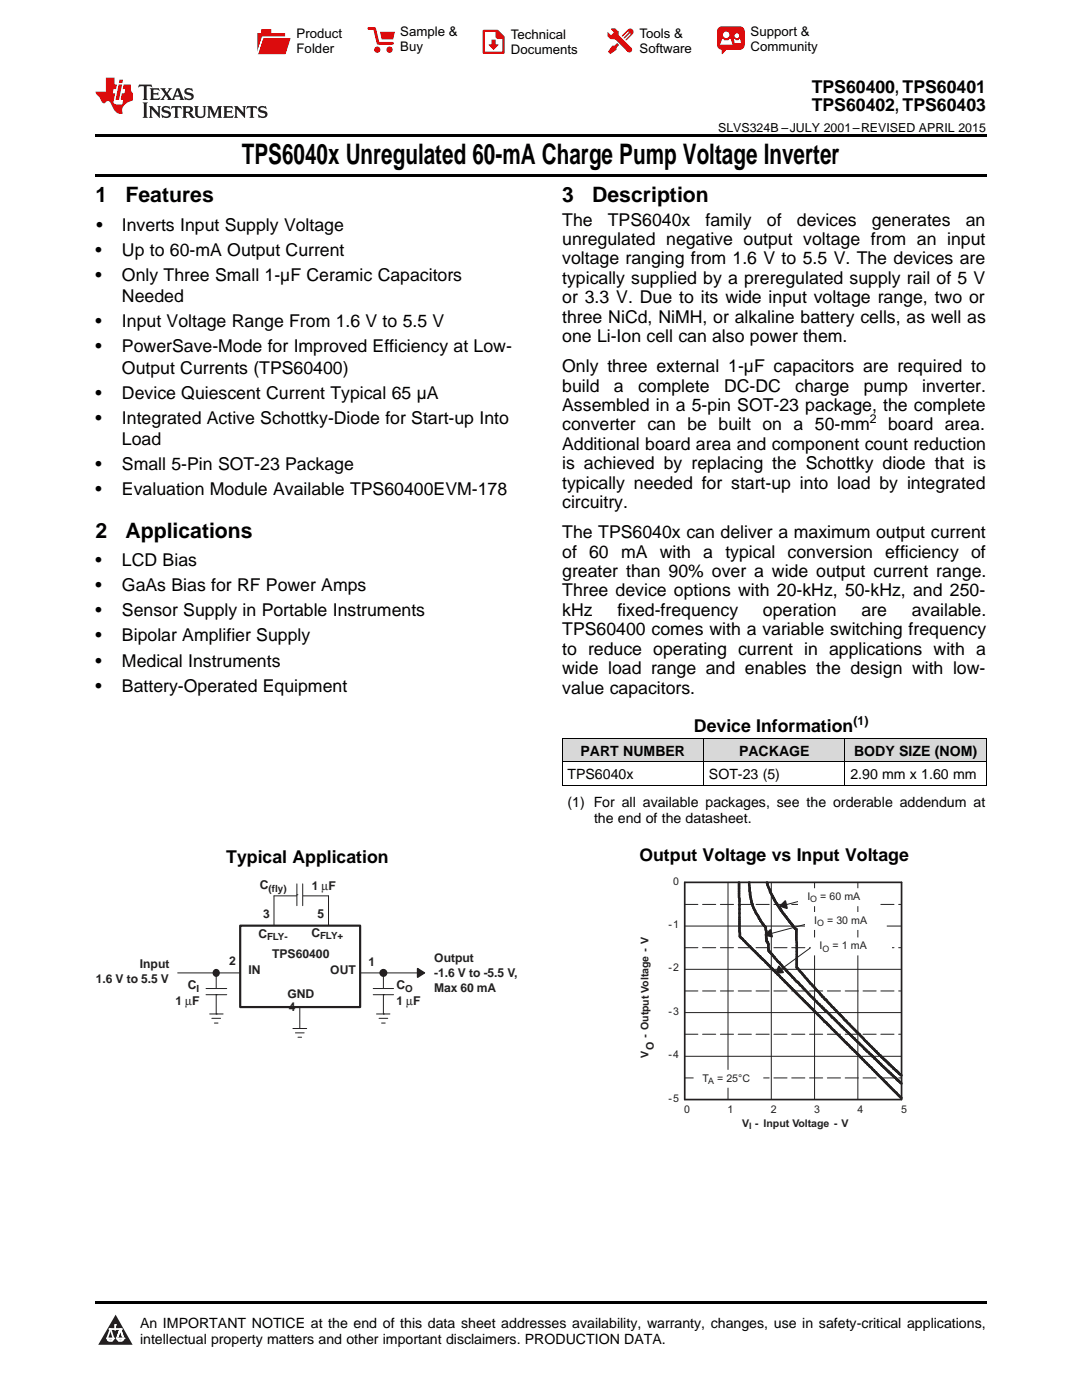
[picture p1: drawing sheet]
<svg xmlns="http://www.w3.org/2000/svg" width="216mm" height="279mm" viewBox="0 0 216 279" stroke-linecap="round" stroke-linejoin="round" font-family="sans-serif">
<defs><g id="words">
<text font-size="5.6" x="48.3" y="32.8">TPS6040x Unregulated 60-mA Charge Pump Voltage Inverter</text>
<g font-size="4.2">
<text x="19" y="40.4">1</text>
<text x="25" y="40.4">Features</text>
<text x="112.2" y="40.4">3</text>
<text x="118.2" y="40.4">Description</text>
<text x="19" y="107.3">2</text>
<text x="25" y="107.3">Applications</text>
</g>
<g font-size="3.5">
<text x="162" y="18.6">TPS60400, TPS60401</text>
<text x="162" y="22.2">TPS60402, TPS60403</text>
<text x="19.2" y="46.1">•</text>
<text x="24.3" y="46.1">Inverts Input Supply Voltage</text>
<text x="112.2" y="45">The</text>
<text x="121.3" y="45">TPS6040x</text>
<text x="140.8" y="45">family</text>
<text x="153" y="45">of</text>
<text x="159" y="45">devices</text>
<text x="174" y="45">generates</text>
<text x="192.7" y="45">an</text>
<text x="19" y="51.1">•</text>
<text x="24.3" y="51.1">Up to 60-mA Output Current</text>
<text x="112.2" y="48.9">unregulated negative output voltage from an input</text>
<text x="112.2" y="52.8">voltage ranging from 1.6 V to 5.5 V. The devices are</text>
<text x="19" y="56.1">•</text>
<text x="24.3" y="56.1">Only Three Small 1-µF Ceramic Capacitors</text>
<text x="112.2" y="56.7">typically supplied by a preregulated supply rail of 5 V</text>
<text x="19" y="65.3">•</text>
<text x="24.3" y="60.3">Needed</text>
<text x="24.3" y="65.3">Input Voltage Range From 1.6 V to 5.5 V</text>
<text x="112.2" y="60.5">or 3.3 V. Due to its wide input voltage range, two or</text>
<text x="112.2" y="64.4">three NiCd, NiMH, or alkaline battery cells, as well as</text>
<text x="19" y="70.3">•</text>
<text x="24.3" y="70.3">PowerSave-Mode for Improved Efficiency at Low-</text>
<text x="112.2" y="68.3">one Li-Ion cell can also power them.</text>
<text x="24.3" y="74.6">Output Currents (TPS60400)</text>
<text x="112.2" y="74.3">Only three external 1-µF capacitors are required to</text>
<text x="19" y="79.6">•</text>
<text x="24.3" y="79.6">Device Quiescent Current Typical 65 µA</text>
<text x="112.2" y="78.1">build</text>
<text x="112.2" y="82">Assembled in a 5-pin SOT-23 package, the complete</text>
<text x="122.5" y="78.1">a</text>
<text x="127.3" y="78.1">complete</text>
<text x="144.5" y="78.1">DC-DC</text>
<text x="158.7" y="78.1">charge</text>
<text x="172.3" y="78.1">pump</text>
<text x="184" y="78.1">inverter.</text>
<text x="19" y="84.6">•</text>
<text x="24.3" y="84.6">Integrated Active Schottky-Diode for Start-up Into</text>
<text x="24.3" y="88.8">Load</text>
<text x="112.2" y="85.9">converter can be built on a 50-mm</text>
<text x="112.2" y="89.8">Additional board area and component count reduction</text>
<text x="177.2" y="85.9">board area.</text>
<text x="19" y="93.8">•</text>
<text x="24.3" y="93.8">Small 5-Pin SOT-23 Package</text>
<text x="112.2" y="93.7">is achieved by replacing the Schottky diode that is</text>
<text x="19" y="98.8">•</text>
<text x="24.3" y="98.8">Evaluation Module Available TPS60400EVM-178</text>
<text x="112.2" y="97.5">typically needed for start-up into load by integrated</text>
<text x="112.2" y="101.4">circuitry.</text>
<text x="112.2" y="107.4">The TPS6040x can deliver a maximum output current</text>
<text x="19" y="113">•</text>
<text x="24.3" y="113">LCD Bias</text>
<text x="112.2" y="111.3">of 60 mA with a typical conversion efficiency of</text>
<text x="19" y="118">•</text>
<text x="24.3" y="118">GaAs Bias for RF Power Amps</text>
<text x="112.2" y="115.1">greater than 90% over a wide output current range.</text>
<text x="112.2" y="119">Three device options with 20-kHz, 50-kHz, and 250-</text>
<text x="19" y="123">•</text>
<text x="24.3" y="123">Sensor Supply in Portable Instruments</text>
<text x="112.2" y="122.9">kHz</text>
<text x="123.2" y="122.9">fixed-frequency</text>
<text x="152.2" y="122.9">operation</text>
<text x="171.9" y="122.9">are</text>
<text x="181.9" y="122.9">available.</text>
<text x="19" y="128">•</text>
<text x="24.3" y="128">Bipolar Amplifier Supply</text>
<text x="112.2" y="126.8">TPS60400 comes with a variable switching frequency</text>
<text x="112.2" y="130.7">to reduce operating current in applications with a</text>
<text x="19" y="133">•</text>
<text x="24.3" y="133">Medical Instruments</text>
<text x="112.2" y="134.5">wide load range and enables the design with low-</text>
<text x="19" y="138">•</text>
<text x="24.3" y="138">Battery-Operated Equipment</text>
<text x="112.2" y="138.4">value capacitors.</text>
<text x="138.5" y="146.2">Device Information</text>
<text x="45.2" y="172.3">Typical Application</text>
<text x="127.6" y="171.9">Output Voltage vs Input Voltage</text>
</g>
<g font-size="2.8">
<text x="113.2" y="155.5">TPS6040x</text>
<text x="115.8" y="150.8">PART NUMBER</text>
<text x="141.5" y="155.5">SOT-23 (5)</text>
<text x="147.5" y="150.8">PACKAGE</text>
<text x="169.7" y="155.5">2.90 mm x 1.60 mm</text>
<text x="170.4" y="150.8">BODY SIZE (NOM)</text>
<text x="113.2" y="161">(1) For all available packages, see the orderable addendum at</text>
<text x="118.5" y="164.1">the end of the datasheet.</text>
<text x="27.9" y="265">An IMPORTANT NOTICE at the end of this data sheet addresses availability, warranty, changes, use in safety-critical applications,</text>
<text x="27.9" y="268.2">intellectual property matters and other important disclaimers. PRODUCTION DATA.</text>
</g>
<g font-size="2.6">
<text x="59.2" y="7.6">Product</text>
<text x="59.2" y="10.6">Folder</text>
<text x="79.9" y="7.3">Sample &amp;</text>
<text x="79.9" y="10.2">Buy</text>
<text x="101.9" y="7.8">Technical</text>
<text x="101.9" y="10.8">Documents</text>
<text x="127.6" y="7.6">Tools &amp;</text>
<text x="127.6" y="10.6">Software</text>
<text x="149.8" y="7.2">Support &amp;</text>
<text x="149.8" y="10.2">Community</text>
</g>
<g font-size="2.5">
<text x="143.3" y="26.3">SLVS324B –JULY 2001–REVISED APRIL 2015</text>
<text x="173.6" y="84.5">2</text>
<text x="170.3" y="144.7">(1)</text>
</g>
<g font-size="2.4" fill="#231f20">
<text x="51.8" y="177.5">C</text>
<text x="62.2" y="177.7">1 µF</text>
<text x="52.5" y="183.3">3</text>
<text x="63.4" y="183.3">5</text>
<text x="51.6" y="187.1">C</text>
<text x="54.3" y="191.2">TPS60400</text>
<text x="62.1" y="187">C</text>
<text x="86.7" y="191.9">Output</text>
<text x="19.1" y="196.2">1.6 V to 5.5 V</text>
<text x="27.9" y="193.1">Input</text>
<text x="37.5" y="197.4">C</text>
<text x="45.8" y="192.6">2</text>
<text x="49.6" y="194.3">IN</text>
<text x="65.9" y="194.3">OUT</text>
<text x="73.5" y="192.8">1</text>
<text x="79.1" y="197.4">C</text>
<text x="86.7" y="195">-1.6 V to -5.5 V,</text>
<text x="86.7" y="197.9">Max 60 mA</text>
<text x="35" y="200.5">1 µF</text>
<text x="57.4" y="199.2">GND</text>
<text x="57.6" y="201.9">4</text>
<text x="79.1" y="200.5">1 µF</text>
</g>
<g font-size="2.1" fill="#231f20">
<text x="134.3" y="176.7">0</text>
<text x="161.1" y="179.6">I</text>
<text x="163.7" y="179.6">= 60 mA</text>
<text x="133.4" y="185.2">-1</text>
<text x="162.5" y="184.4">I</text>
<text x="165" y="184.4">= 30 mA</text>
<text x="163.6" y="189.5">I</text>
<text x="166.1" y="189.5">= 1 mA</text>
<text x="133.4" y="193.9">-2</text>
<text x="133.4" y="202.6">-3</text>
<text x="129.4" y="207.1" transform="rotate(-90 129.4 207.1)">- Output Voltage - V</text>
<text x="130.4" y="209.5" transform="rotate(-90 130.4 209.5)">O</text>
<text x="129.4" y="211.1" transform="rotate(-90 129.4 211.1)">V</text>
<text x="133.4" y="211.2">-4</text>
<text x="140.2" y="215.9">T</text>
<text x="143.1" y="215.9">= 25°C</text>
<text x="133.4" y="219.9">-5</text>
<text x="136.5" y="222.2">0</text>
<text x="145.2" y="222.2">1</text>
<text x="148.1" y="224.9">V - Input Voltage - V</text>
<text x="153.8" y="222.2">2</text>
<text x="162.5" y="222.2">3</text>
<text x="171.1" y="222.2">4</text>
<text x="179.8" y="222.2">5</text>
</g>
<g font-size="2" fill="#231f20">
<text x="53.6" y="178">(fly)</text>
<text x="53.3" y="187.6">FLY-</text>
<text x="63.9" y="187.5">FLY+</text>
<text x="39.2" y="197.9">I</text>
<text x="80.9" y="197.9">O</text>
</g>
<g font-size="1.8" fill="#231f20">
<text x="161.7" y="180.1">O</text>
<text x="163" y="184.8">O</text>
<text x="164.1" y="189.9">O</text>
<text x="141.3" y="216.3">A</text>
<text x="149.5" y="225.4">I</text>
</g>
</g></defs>
<g fill="#d8d8d8">
<path d="M112.2 147.4h28.2v4.7h-28.2z"/>
<path d="M140.4 147.4h28.2v4.7h-28.2z"/>
<path d="M168.6 147.4h28.2v4.7h-28.2z"/>
</g>
<path d="M23.1 262.4l3.4 6h-6.9z" fill="#231f20"/>
<path d="M21.4 267.1h1.2l-.3 .5h-.3a.55 .55 0 0 1-.6-.5z" fill-rule="evenodd" fill="#fff"/>
<path d="M21.4 267.1h1.2l-.3 .5h-.3a.55 .55 0 0 1-.6-.5z" fill="none" stroke="#231f20" stroke-width=".34"/>
<path d="M21.4 267.1l1.2 .1-.3 .4h-.5z" fill="none" stroke="#fff" stroke-width=".34"/>
<path d="M23 265.3h.1" fill="none" stroke="#fff" stroke-width=".34"/>
<path d="M23 264.4v.9z" fill="#fff"/>
<path d="M23 264.4v.9z" fill="none" stroke="#fff" stroke-width=".34"/>
<circle cx="23" cy="264.4" r=".17" fill="#fff"/>
<path d="M21.9 265.2h.1" fill="none" stroke="#fff" stroke-width=".34"/>
<path d="M21.9 265.2h2.3z" fill="#fff"/>
<path d="M21.9 265.2h2.3z" fill="none" stroke="#fff" stroke-width=".34"/>
<circle cx="24.2" cy="265.2" r=".17" fill="#fff"/>
<path d="M23.3 267.1h.1" fill="none" stroke="#fff" stroke-width=".34"/>
<path d="M24 265.2l-.7 1.9z" fill="#fff"/>
<path d="M24 265.2l-.7 1.9z" fill="none" stroke="#fff" stroke-width=".34"/>
<path d="M24 265.2l.7 1.9z" fill="#fff"/>
<path d="M24 265.2l.7 1.9z" fill="none" stroke="#fff" stroke-width=".34"/>
<path d="M24.6 267.1h.1" fill="none" stroke="#fff" stroke-width=".34"/>
<circle cx="21.4" cy="267.1" r=".17" fill="#fff"/>
<path d="M22.1 265.2l-.7 1.9z" fill="#fff"/>
<path d="M22.1 265.2l-.7 1.9z" fill="none" stroke="#fff" stroke-width=".34"/>
<path d="M22.1 265.2l.5 1.9z" fill="#fff"/>
<path d="M22.1 265.2l.5 1.9z" fill="none" stroke="#fff" stroke-width=".34"/>
<circle cx="22.6" cy="267.1" r=".17" fill="#fff"/>
<path d="M23.4 267.1h1.3a.65 .65 0 0 1-.7 .5 .65 .65 0 0 1-.6-.5z" fill-rule="evenodd" fill="#fff"/>
<path d="M23.4 267.1h1.3a.65 .65 0 0 1-.7 .5 .65 .65 0 0 1-.6-.5z" fill="none" stroke="#231f20" stroke-width=".34"/>
<path d="M23.4 267.1h1.3l-.4 .5h-.6z" fill="none" stroke="#fff" stroke-width=".34"/>
<path d="M23.3 267.1h.1" fill="none" stroke="#fff" stroke-width=".34"/>
<circle cx="24.7" cy="267.1" r=".17" fill="#fff"/>
<path d="M19 259.7h177.8v.5h-177.8z" fill="#000"/>
<path d="M162.5 179.1l-6.7 1.7" fill="none" stroke="#231f20" stroke-width=".2"/>
<path d="M155.7 180.8l1-1 .3 1.5z" fill-rule="evenodd" fill="#231f20"/>
<path d="M136.6 176.1h43.3v43.3h-43.3zM155.7 180.8l1-1 .3 1.5z" fill="none" stroke="#231f20" stroke-width=".34"/>
<path d="M136.6 197.8h43.3M136.6 189.1h43.3M136.6 180.5h43.3M136.6 215.1h43.3M136.6 206.4h43.3" fill="none" stroke="#231f20" stroke-width=".2" stroke-dasharray="2.6 .9"/>
<path d="M145.3 176.1v43.3M153.9 176.1v43.3M162.5 176.1v43.3M171.2 176.1v43.3M136.6 193.5h43.3M136.6 184.8h43.3M136.6 210.8h43.3M136.6 202.1h43.3" fill="none" stroke="#231f20" stroke-width=".2"/>
<path d="M147.5 176.1l.1 10.8 32.3 32.2M149.5 176.1l.1 1.8a10.7 10.7 0 0 0 1.3 4.3l1.3 2.3 .6 .6 .1 2.2 .1 .6 .3 .5 .1 1.4 4.7 5.3 1 .9h.1l2.2 2.4 4.6 4.6 .4 .3 6.6 6.5 .4 .2 2.9 3 3.6 3.2M153.1 176.1l.5 1.9 1.2 2.2 1 1.2v.4l1.7 2.2 1.1 1.2 .3 .2 .2 7.9 5 5.6 4.3 4.5 7.9 8 3.6 3.2" fill="none" stroke="#231f20" stroke-width=".51"/>
<path d="M159.4 177.4h16v3.4h-16z" fill-rule="evenodd" fill="#fff"/>
<path d="M159.4 177.4h16v3.4h-16z" fill="none" stroke="#fff" stroke-width=".2"/>
<path d="M162.3 184.1l-9.5 2.5" fill="none" stroke="#231f20" stroke-width=".2"/>
<path d="M152.7 186.6l1-1 .4 1.3z" fill-rule="evenodd" fill="#231f20"/>
<path d="M152.7 186.6l1-1 .4 1.3z" fill="none" stroke="#231f20" stroke-width=".34"/>
<path d="M160.8 182.1h16v3.4h-16z" fill-rule="evenodd" fill="#fff"/>
<path d="M160.8 182.1h16v3.4h-16z" fill="none" stroke="#fff" stroke-width=".2"/>
<path d="M162.8 188.4l-7.9 5.7" fill="none" stroke="#231f20" stroke-width=".2"/>
<path d="M155.4 192.9l.9 1.1-1.5 .2z" fill-rule="evenodd" fill="#231f20"/>
<path d="M155.4 192.9l.9 1.1-1.5 .2z" fill="none" stroke="#231f20" stroke-width=".34"/>
<path d="M161.9 187.2h16v3.4h-16z" fill-rule="evenodd" fill="#fff"/>
<path d="M161.9 187.2h16v3.4h-16z" fill="none" stroke="#fff" stroke-width=".2"/>
<path d="M138.5 213.6h13.7v3.4h-13.7z" fill-rule="evenodd" fill="#fff"/>
<path d="M138.5 213.6h13.7v3.4h-13.7z" fill="none" stroke="#fff" stroke-width=".2"/>
<path d="M54.7 178.8v9M65.6 178.8v9M35.5 194.2h49.2M59.8 193.4v11.9M58.4 205.3h2.8M59 206.1h1.7M59.5 207h.7M59.8 205.3h.1" fill="none" stroke="#231f20" stroke-width=".2"/>
<path d="M47.9 184.7h24v16.3h-24z" fill="#fff"/>
<path d="M47.9 184.7h24v16.3h-24z" fill="none" stroke="#231f20" stroke-width=".44"/>
<path d="M54.7 178.8h10.9" fill="none" stroke="#231f20" stroke-width=".2"/>
<path d="M59.3 177.3h1.1v2.4h-1.1z" fill="#fff"/>
<path d="M59.2 178.6h.1M59.2 176.4v4.3M60.4 176.4v4.3M76.5 194.2v8.2" fill="none" stroke="#231f20" stroke-width=".2"/>
<path d="M75.3 197.3h2.2v1.1h-2.2z" fill="#fff"/>
<path d="M74.5 197.3h4M74.5 198.5h4M76.5 198.5h.1" fill="none" stroke="#231f20" stroke-width=".2"/>
<circle cx="76.5" cy="194.2" r=".65" fill="#231f20"/>
<g fill="none" stroke="#231f20" stroke-width=".29">
<path d="M76.5 194.2h.1"/>
<circle cx="76.5" cy="194.2" r=".65"/>
</g>
<path d="M43.1 194.2v8.2M75.1 202.4h2.7M75.6 203.2h1.8M76.1 204.2h.8M76.5 202.4h.1" fill="none" stroke="#231f20" stroke-width=".2"/>
<path d="M42 197.3h2.2v1.1h-2.2z" fill="#fff"/>
<path d="M41.1 197.3h4.1M41.1 198.5h4.1M43.1 198.5h.1" fill="none" stroke="#231f20" stroke-width=".2"/>
<circle cx="43.1" cy="194.1" r=".62" fill="#231f20"/>
<g fill="none" stroke="#231f20" stroke-width=".29">
<path d="M43.1 194.2h.1"/>
<circle cx="43.1" cy="194.1" r=".62"/>
</g>
<path d="M41.8 202.4h2.7M42.3 203.2h1.7M42.8 204.2h.7M43.1 202.4h.1" fill="none" stroke="#231f20" stroke-width=".2"/>
<path d="M83.3 193.3l1.4 .9-1.4 .8z" fill="#231f20"/>
<path d="M83.3 193.3l1.4 .9-1.4 .8z" fill="none" stroke="#231f20" stroke-width=".29"/>
<path d="M112.2 156.7h84.6M112.2 152h84.6M112.2 147.4h84.6M112.2 147.4v9.3M140.4 147.4v9.3M168.6 147.4v9.3M196.8 147.4v9.3" fill="none" stroke="#000" stroke-width=".2"/>
<path d="M19 34.8h177.8v.5h-177.8zM19 26.8h177.8v.6h-177.8z" fill="#000"/>
<path d="M27.7 16.9l-.1 .6 .6-.3h.5v.2v2.2l-.2 .4h1l-.2-.4v-2.2v-.2h.5l.6 .3-.2-.6zM29.9 17.6l.2 .4v1.6l-.2 .4h1.9l.1-.6a1.09 1.09 0 0 1-1.3 .1v-.6h.6l.4 .2v-.7l-.2 .2h-.8v-.6l.2-.1a1.01 1.01 0 0 1 1 .3l-.1-.6zM32 17.6l.9 1.2-1 1.2h.9l-.2-.3 .5-.7 .5 .7-.3 .3h1.7l-.2-.3 .1-.4h1l.1 .4-.2 .3h1l-.3-.4-.7-2h-.5l-1 2.2-.8-1.1 .9-1.1h-.9l.2 .2-.4 .7-.4-.7 .2-.2zM35.4 18l.4 1h-.8zM37 17.7a.66 .66 0 0 0-.2 .8 .66 .66 0 0 0 .6 .4l.7 .2 .1 .2a.8 .8 0 0 1-.7 .4 .8 .8 0 0 1-.7-.5l.1 .8 .2-.2a.94 .94 0 0 0 1.1 .1 .94 .94 0 0 0 .4-.9 1.48 1.48 0 0 0-1.3-.6v-.4a1.1 1.1 0 0 1 1.2 .2l-.2-.6-.2 .1-.5-.1zM28.5 20.4l.2 .4v2.3l-.2 .4h1l-.2-.4v-2.3l.2-.4zM29.7 21.2l.2 .4v1.5l-.2 .4h.8l-.3-.4 .1-1.3 1.6 1.8v-2l.2-.4h-.7l.2 .2v1.1l-1.2-1.3zM32.5 21.3a.66 .66 0 0 0-.2 .8 .66 .66 0 0 0 .6 .4l.6 .2 .2 .2a.8 .8 0 0 1-.8 .4 .8 .8 0 0 1-.7-.5l.2 .7 .2-.1a.94 .94 0 0 0 1 .1 .94 .94 0 0 0 .5-1 1.47 1.47 0 0 0-1.3-.6l-.1-.3a1.1 1.1 0 0 1 1.3 .2l-.2-.6-.2 .1-.5-.2zM34.3 21.2l-.2 .6a.64 .64 0 0 1 .8-.3v1.6l-.2 .4h1l-.3-.4 .1-1.6a.66 .66 0 0 1 .8 .3l-.2-.6zM36.3 21.2l.3 .4v1.5l-.3 .4h1l-.2-.2v-.7h.5l.1 .1a.8 .8 0 0 0 1.2 .7l-1-1a.62 .62 0 0 0 .6-.5 .62 .62 0 0 0-.6-.7zM37.1 21.5h.1a.48 .48 0 0 1 .6 0 .48 .48 0 0 1 .1 .6l-.2 .1-.6 .1zM38.7 21.2l.2 .2a2.29 2.29 0 0 0 .4 2 1.05 1.05 0 0 0 1.7-.7v-1.3l.2-.2h-.8l.2 .4v1.1a.61 .61 0 0 1-.6 .6 .61 .61 0 0 1-.6-.6v-1.1l.3-.4zM41.3 21.2l.3 .4v1.5l-.3 .4h.8l-.2-.4v-1.4l.8 1.9 .9-1.9v1.4l-.2 .4h.9l-.2-.4v-1.5l.2-.4h-.8l-.7 1.5-.6-1.5zM44.5 21.2l.2 .4v1.5l-.2 .4h1.9l.2-.6a1.1 1.1 0 0 1-1.4 .2v-.7h.6l.4 .2v-.6l-.2 .1-.8 .1v-.6l.2-.1a1.02 1.02 0 0 1 1.1 .2l-.2-.5zM46.7 21.2l.2 .4v1.5l-.2 .4h.8l-.3-.4 .1-1.3 1.6 1.8v-2l.2-.4h-.7l.2 .2v1.1l-1.2-1.3zM49.3 21.2l-.1 .6a.64 .64 0 0 1 .8-.3v1.6l-.3 .4h1l-.2-.4v-1.6a.66 .66 0 0 1 .8 .3l-.1-.6zM51.7 21.3a.66 .66 0 0 0-.2 .7 .66 .66 0 0 0 .7 .5l.6 .2 .1 .2a.8 .8 0 0 1-.7 .4 .8 .8 0 0 1-.7-.5l.1 .7 .2-.1a.94 .94 0 0 0 1.1 .1 .94 .94 0 0 0 .4-1 1.48 1.48 0 0 0-1.2-.6l-.1-.3a1.1 1.1 0 0 1 1.2 .2l-.2-.6-.1 .1-.6-.2z" fill="#231f20"/>
<path d="M21.1 15.5v2.8h-2v.4l.9 .9a.96 .96 0 0 0 1 1 .59 .59 0 0 1 .5-.4 .59 .59 0 0 1 .5 .3l.4 .8a1.61 1.61 0 0 0 2.1 1.3 1.63 1.63 0 0 1 1.1-2.2l.9-.3v-1.5a1.6 1.6 0 0 1-.4-1.7h-1.4l-.2 .9h.5l-.2 .8h-.5l-.2 1v.3h.5l-.2 .9h-.7a.74 .74 0 0 1-1-.6l.3-1.6h-.5l.2-.8h.5l.1-.9h-.4v-1.4zM23.7 16.9l-.7 3h.8l.6-3zM23.8 15.9l-.1 .7h.7l.2-.7z" fill="#ee1d23"/>
<g fill="#d60000">
<path d="M52.1 5.8h2v.8h2.8v4.2h-5.5v-4.2h.7z" fill-rule="evenodd"/>
<path d="M52.4 7.5h5.6l-1 3.3h-5.6z" fill-rule="evenodd"/>
</g>
<path d="M52.4 7.4h5.7l-.1 .1h-5.5l-1.1 3.3z" fill-rule="evenodd" fill="#fff"/>
<path d="M52.4 7.4h5.7l-.1 .1h-5.5l-1.1 3.3z" fill="none" stroke="#fff" stroke-width=".2"/>
<path d="M73.6 5.7h1.1l.7 2.9h2.9" fill="none" stroke="#d60000" stroke-width=".55"/>
<g fill="#d60000">
<path d="M75.8 6.3h3l-.4 1.6h-2.2z" fill-rule="evenodd"/>
<circle cx="75.3" cy="9.9" r=".62"/>
<circle cx="77.7" cy="9.9" r=".62"/>
</g>
<path d="M96.5 6.2h2.7l1.3 1.2v3.1h-4z" fill="none" stroke="#d60000" stroke-width=".44"/>
<g fill="#d60000">
<path d="M98.1 7.9h.8v1h.5l-.9 1.1-1-1v-.1h.6z" fill-rule="evenodd"/>
<path d="M98.9 6.2h.3l1.3 1.2v.4h-1.3l-.3-.4z" fill-rule="evenodd"/>
<path d="M121.9 5.7h.8l.7 .6 .1 .7 2.5 2.5-.8 .8-2.3-2.3-1.1-.2-.6-.6v-.8l.7 .6 .5-.4v-.2l-.5-.5z" fill-rule="evenodd"/>
<path d="M122.2 9.1h.4l.5-.5 .4 .4-.5 .5v.4l-1.2 .9-.5-.5z" fill-rule="evenodd"/>
<path d="M125.3 5.9a.67 .67 0 0 1 .9 0 .67 .67 0 0 1 0 .9z" fill-rule="evenodd"/>
<path d="M125.3 5.9l.9 .9-1.2 1.2h-.2v-.2l1-.9v-.2h-.2l-.9 1h-.2v-.2l.9-1 .1-.2h-.3l-.9 1h-.2v-.2z" fill-rule="evenodd"/>
<circle cx="125.6" cy="9.9" r=".54"/>
</g>
<path d="M123.3 6.3v.7" fill="none" stroke="#d60000" stroke-width=".2"/>
<g fill="#d60000">
<path d="M143.4 5.5l.6-.2h3.6a.95 .95 0 0 1 1 .9v2.8a.95 .95 0 0 1-1 .9h-3.6a.95 .95 0 0 1-.9-.9v-2.8z" fill-rule="evenodd"/>
<path d="M144 9.9h.9l-.7 .9h-.2z" fill-rule="evenodd"/>
</g>
<g fill="#fff">
<path d="M146.6 8.6h1.3z"/>
<path d="M144.1 7.8h.3l.1 .2h.8l.2-.2h.3l.4 1.1h-2.5z" fill-rule="evenodd"/>
<path d="M146.4 7.8h.3l.1 .2h.5l.2-.2h.2l.2 .8h-1.3z" fill-rule="evenodd"/>
<circle cx="144.9" cy="6.9" r=".65"/>
<circle cx="147" cy="7.1" r=".48"/>
</g>
<use href="#words"/>
</svg>
